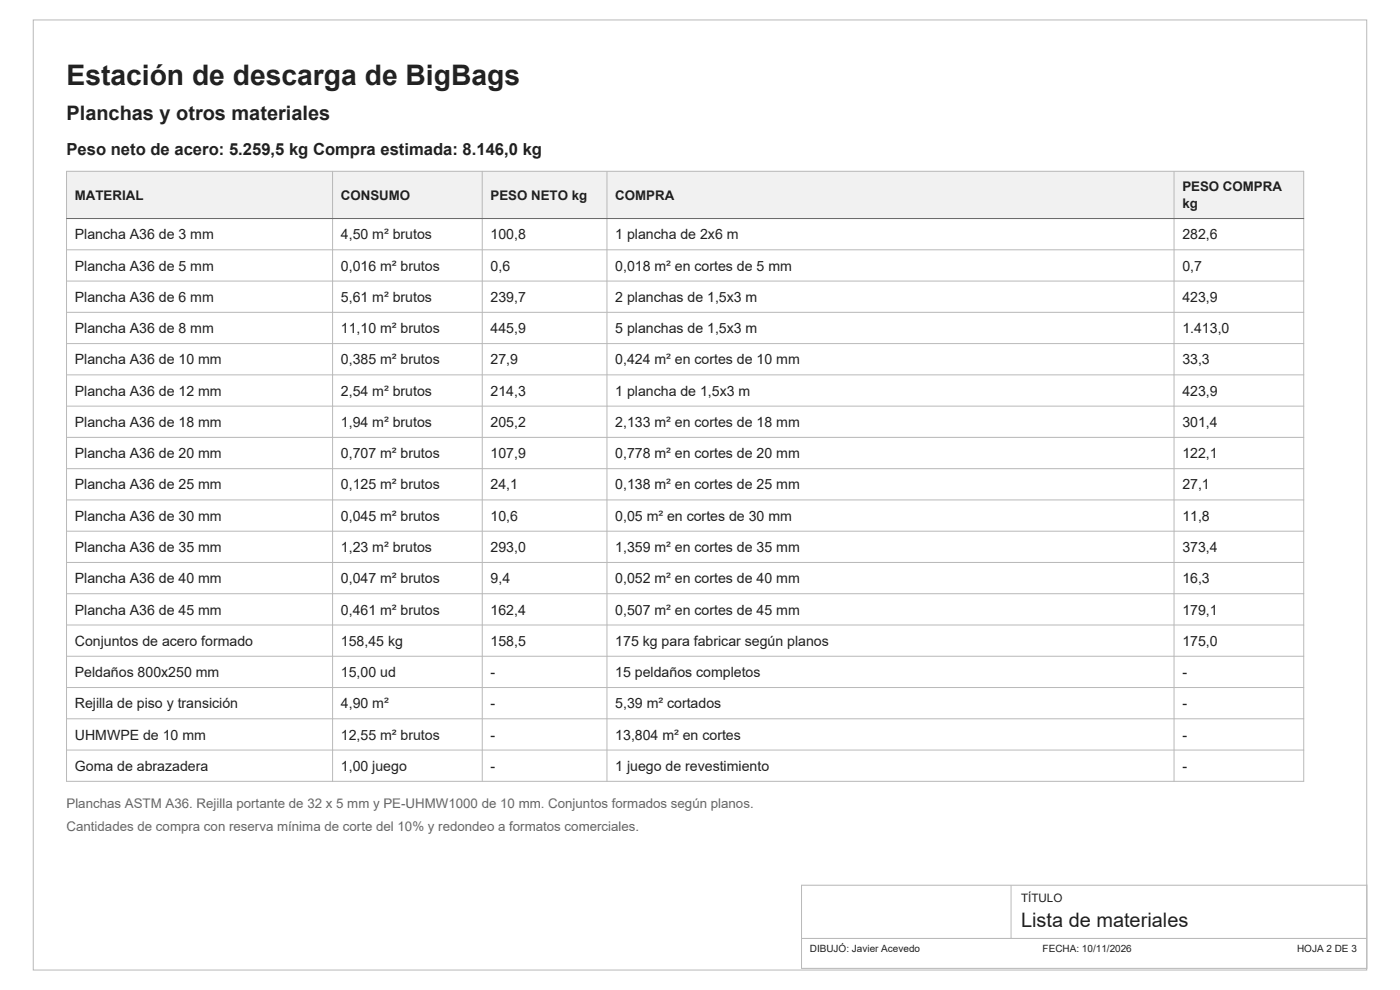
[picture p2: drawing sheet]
<svg xmlns="http://www.w3.org/2000/svg" width="297mm" height="210mm" viewBox="0 0 297 210" stroke-linecap="round" stroke-linejoin="round" font-family="sans-serif">
<defs><g id="words">
<text font-size="6" fill="#202020" x="14.1" y="18">Estación de descarga de BigBags</text>
<g font-size="4.2" fill="#202020">
<text x="14.1" y="25.4">Planchas y otros materiales</text>
<text x="216.6" y="196.6">Lista de materiales</text>
</g>
<text font-size="3.5" fill="#202020" x="14.1" y="32.8">Peso neto de acero: 5.259,5 kg Compra estimada: 8.146,0 kg</text>
<g font-size="3" fill="#202020">
<text x="15.9" y="50.8">Plancha A36 de 3 mm</text>
<text x="72.3" y="50.8">4,50 m² brutos</text>
<text x="104.1" y="50.8">100,8</text>
<text x="130.5" y="50.8">1 plancha de 2x6 m</text>
<text x="250.8" y="50.8">282,6</text>
<text x="15.9" y="57.4">Plancha A36 de 5 mm</text>
<text x="72.3" y="57.4">0,016 m² brutos</text>
<text x="104.1" y="57.4">0,6</text>
<text x="130.5" y="57.4">0,018 m² en cortes de 5 mm</text>
<text x="250.8" y="57.4">0,7</text>
<text x="15.9" y="64">Plancha A36 de 6 mm</text>
<text x="72.3" y="64">5,61 m² brutos</text>
<text x="104.1" y="64">239,7</text>
<text x="130.5" y="64">2 planchas de 1,5x3 m</text>
<text x="250.8" y="64">423,9</text>
<text x="15.9" y="70.7">Plancha A36 de 8 mm</text>
<text x="72.3" y="70.7">11,10 m² brutos</text>
<text x="104.1" y="70.7">445,9</text>
<text x="130.5" y="70.7">5 planchas de 1,5x3 m</text>
<text x="250.8" y="70.7">1.413,0</text>
<text x="15.9" y="77.3">Plancha A36 de 10 mm</text>
<text x="72.3" y="77.3">0,385 m² brutos</text>
<text x="104.1" y="77.3">27,9</text>
<text x="130.5" y="77.3">0,424 m² en cortes de 10 mm</text>
<text x="250.8" y="77.3">33,3</text>
<text x="15.9" y="83.9">Plancha A36 de 12 mm</text>
<text x="72.3" y="83.9">2,54 m² brutos</text>
<text x="104.1" y="83.9">214,3</text>
<text x="130.5" y="83.9">1 plancha de 1,5x3 m</text>
<text x="250.8" y="83.9">423,9</text>
<text x="15.9" y="90.6">Plancha A36 de 18 mm</text>
<text x="72.3" y="90.6">1,94 m² brutos</text>
<text x="104.1" y="90.6">205,2</text>
<text x="130.5" y="90.6">2,133 m² en cortes de 18 mm</text>
<text x="250.8" y="90.6">301,4</text>
<text x="15.9" y="97.2">Plancha A36 de 20 mm</text>
<text x="72.3" y="97.2">0,707 m² brutos</text>
<text x="104.1" y="97.2">107,9</text>
<text x="130.5" y="97.2">0,778 m² en cortes de 20 mm</text>
<text x="250.8" y="97.2">122,1</text>
<text x="15.9" y="103.8">Plancha A36 de 25 mm</text>
<text x="72.3" y="103.8">0,125 m² brutos</text>
<text x="104.1" y="103.8">24,1</text>
<text x="130.5" y="103.8">0,138 m² en cortes de 25 mm</text>
<text x="250.8" y="103.8">27,1</text>
<text x="15.9" y="110.5">Plancha A36 de 30 mm</text>
<text x="72.3" y="110.5">0,045 m² brutos</text>
<text x="104.1" y="110.5">10,6</text>
<text x="130.5" y="110.5">0,05 m² en cortes de 30 mm</text>
<text x="250.8" y="110.5">11,8</text>
<text x="15.9" y="117.1">Plancha A36 de 35 mm</text>
<text x="72.3" y="117.1">1,23 m² brutos</text>
<text x="104.1" y="117.1">293,0</text>
<text x="130.5" y="117.1">1,359 m² en cortes de 35 mm</text>
<text x="250.8" y="117.1">373,4</text>
<text x="15.9" y="123.7">Plancha A36 de 40 mm</text>
<text x="72.3" y="123.7">0,047 m² brutos</text>
<text x="104.1" y="123.7">9,4</text>
<text x="130.5" y="123.7">0,052 m² en cortes de 40 mm</text>
<text x="250.8" y="123.7">16,3</text>
<text x="15.9" y="130.4">Plancha A36 de 45 mm</text>
<text x="72.3" y="130.4">0,461 m² brutos</text>
<text x="104.1" y="130.4">162,4</text>
<text x="130.5" y="130.4">0,507 m² en cortes de 45 mm</text>
<text x="250.8" y="130.4">179,1</text>
<text x="15.9" y="137">Conjuntos de acero formado</text>
<text x="72.3" y="137">158,45 kg</text>
<text x="104.1" y="137">158,5</text>
<text x="130.5" y="137">175 kg para fabricar según planos</text>
<text x="250.8" y="137">175,0</text>
<text x="15.9" y="143.6">Peldaños 800x250 mm</text>
<text x="72.3" y="143.6">15,00 ud</text>
<text x="104.1" y="143.6">-</text>
<text x="130.5" y="143.6">15 peldaños completos</text>
<text x="250.8" y="143.6">-</text>
<text x="15.9" y="150.2">Rejilla de piso y transición</text>
<text x="72.3" y="150.2">4,90 m²</text>
<text x="104.1" y="150.2">-</text>
<text x="130.5" y="150.2">5,39 m² cortados</text>
<text x="250.8" y="150.2">-</text>
<text x="15.9" y="156.9">UHMWPE de 10 mm</text>
<text x="72.3" y="156.9">12,55 m² brutos</text>
<text x="104.1" y="156.9">-</text>
<text x="130.5" y="156.9">13,804 m² en cortes</text>
<text x="250.8" y="156.9">-</text>
<text x="15.9" y="163.5">Goma de abrazadera</text>
<text x="72.3" y="163.5">1,00 juego</text>
<text x="104.1" y="163.5">-</text>
<text x="130.5" y="163.5">1 juego de revestimiento</text>
<text x="250.8" y="163.5">-</text>
</g>
<g font-size="2.8" fill="#202020">
<text x="250.8" y="40.6">PESO COMPRA</text>
<text x="15.9" y="42.4">MATERIAL</text>
<text x="72.3" y="42.4">CONSUMO</text>
<text x="104.1" y="42.4">PESO NETO kg</text>
<text x="130.5" y="42.4">COMPRA</text>
<text x="250.8" y="44.2">kg</text>
</g>
<g font-size="2.8" fill="#666">
<text x="14.1" y="171.4">Planchas ASTM A36. Rejilla portante de 32 x 5 mm y PE-UHMW1000 de 10 mm. Conjuntos formados según planos.</text>
<text x="14.1" y="176.3">Cantidades de compra con reserva mínima de corte del 10% y redondeo a formatos comerciales.</text>
</g>
<text font-size="2.5" fill="#202020" x="216.6" y="191.3">TÍTULO</text>
<g font-size="2.1" fill="#202020">
<text x="171.8" y="201.9">DIBUJÓ: Javier Acevedo</text>
<text x="221.2" y="201.9">FECHA: 10/11/2026</text>
<text x="275.2" y="201.9">HOJA 2 DE 3</text>
</g>
</g></defs>
<path d="M7.1 4.2h282.8v201.6h-282.8zM170 187.8h120v17.6h-120zM170 199.1h120M214.5 187.8v11.3" fill="none" stroke="#b8b8b8" stroke-width=".21"/>
<path d="M14.1 36.3h262.5v10.1h-262.5z" fill-rule="evenodd" fill="#f1f1f1"/>
<g fill="none" stroke="#b8b8b8" stroke-width=".21">
<path d="M14.1 36.3h262.5v129.4h-262.5zM70.6 36.3v129.4M102.3 36.3v129.4M128.8 36.3v129.4M249.1 36.3v129.4M14.1 46.4h262.5M14.1 53h262.5M14.1 59.6h262.5M14.1 66.3h262.5M14.1 72.9h262.5M14.1 79.5h262.5M14.1 86.1h262.5"/>
<path d="M14.1 92.8h262.5M14.1 99.4h262.5M14.1 106h262.5M14.1 112.7h262.5M14.1 119.3h262.5M14.1 125.9h262.5M14.1 132.6h262.5M14.1 139.2h262.5M14.1 145.8h262.5M14.1 152.5h262.5M14.1 159.1h262.5"/>
</g>
<path d="M14.1 46.4h262.5" fill="none" stroke="#666" stroke-width=".21"/>
<use href="#words"/>
</svg>
